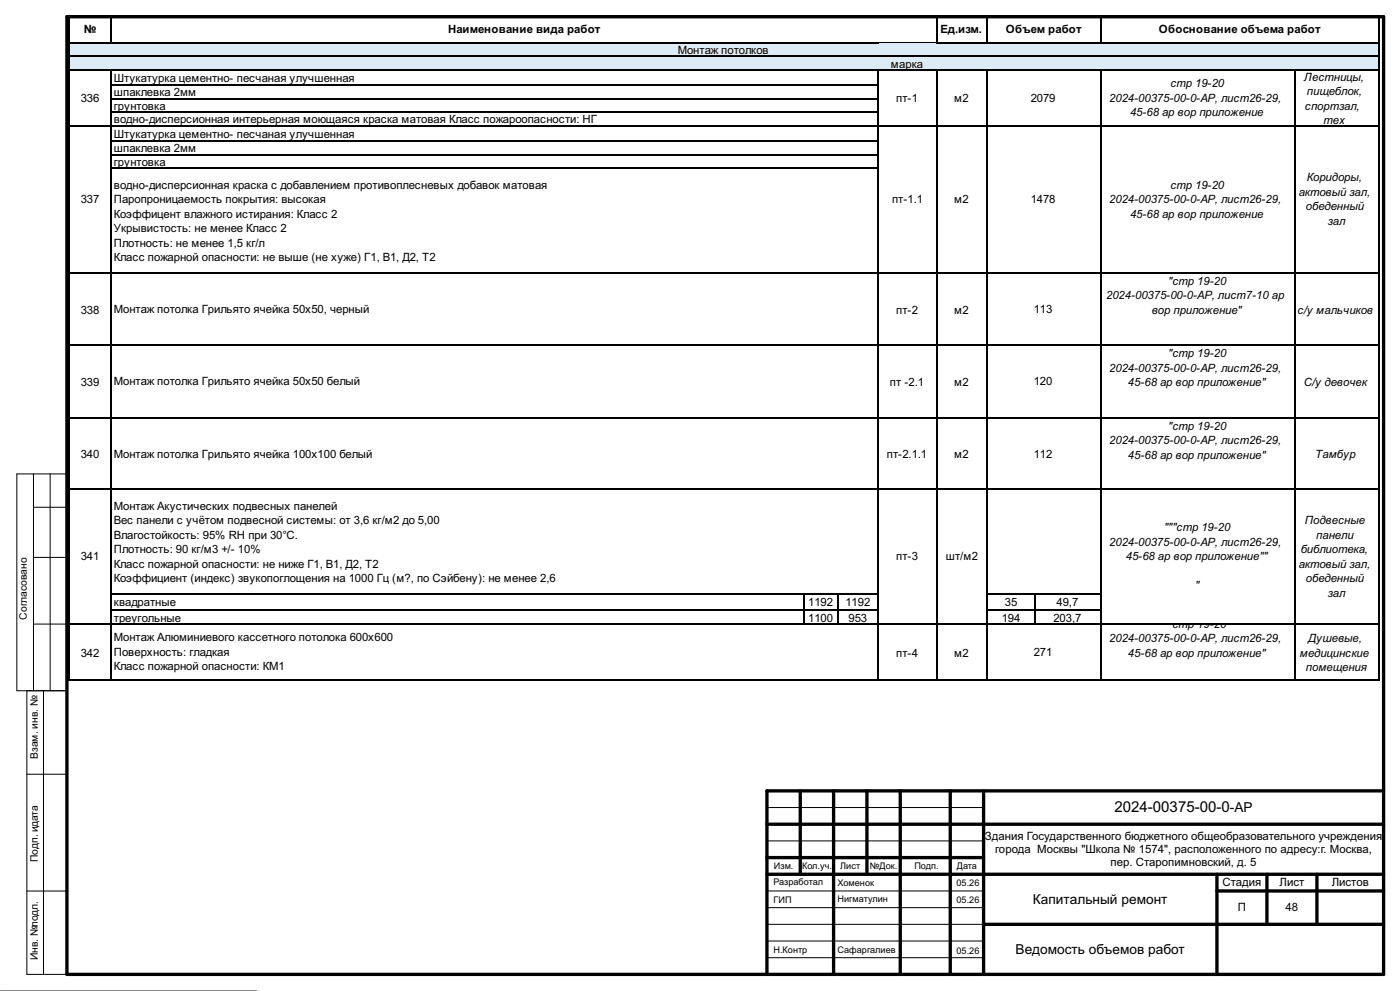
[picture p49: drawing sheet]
<svg xmlns="http://www.w3.org/2000/svg" width="420mm" height="297mm" viewBox="0 0 420 297" stroke-linecap="round" stroke-linejoin="round" font-family="sans-serif">
<defs><g id="words">
<text font-size="4.5" x="334.3" y="243.5">2024-00375-00-0-АР</text>
<g font-size="4.1">
<text x="309.9" y="270.8">Капитальный ремонт</text>
<text x="304.7" y="285.8">Ведомость объемов работ</text>
</g>
<g font-size="3.4">
<text x="25.1" y="9.9">№</text>
<text x="134.4" y="9.9">Наименование вида работ</text>
<text x="282.2" y="9.9">Ед.изм.</text>
<text x="301.8" y="9.9">Объем работ</text>
<text x="347.7" y="9.9">Обоснование объема работ</text>
<text x="203.3" y="16.1">Монтаж потолков</text>
<text x="267.3" y="20.5">марка</text>
<text x="34.1" y="24.5">Штукатурка цементно- песчаная улучшенная</text>
<text x="34.1" y="28.9">шпаклевка 2мм</text>
<text x="351.1" y="26.1">стр 19-20</text>
<text x="391.2" y="24.2">Лестницы,</text>
<text x="392.1" y="28.6">пищеблок,</text>
<text x="24.2" y="30.4">336</text>
<text x="34.1" y="32.9">грунтовка</text>
<text x="268.8" y="30.4">пт-1</text>
<text x="286.2" y="30.4">м2</text>
<text x="309.2" y="30.4">2079</text>
<text x="332.8" y="30.4">2024-00375-00-0-АР, лист26-29,</text>
<text x="339" y="34.8">45-68 ар вор приложение</text>
<text x="391.5" y="32.9">спортзал,</text>
<text x="34.1" y="36.9">водно-дисперсионная интерьерная моющаяся краска матовая Класс пожароопасности: НГ</text>
<text x="34.1" y="41.3">Штукатурка цементно- песчаная улучшенная</text>
<text x="397.1" y="37.3">тех</text>
<text x="34.1" y="45.6">шпаклевка 2мм</text>
<text x="34.1" y="49.7">грунтовка</text>
<text x="34.1" y="56.5">водно-дисперсионная краска с добавлением противоплесневых добавок матовая</text>
<text x="351.1" y="56.5">стр 19-20</text>
<text x="389.6" y="58.7">актовый зал,</text>
<text x="392.1" y="54.3">Коридоры,</text>
<text x="24.2" y="60.8">337</text>
<text x="34.1" y="60.8">Паропроницаемость покрытия: высокая</text>
<text x="34.1" y="65.2">Коэффицент влажного истирания: Класс 2</text>
<text x="267.6" y="60.8">пт-1.1</text>
<text x="286.2" y="60.8">м2</text>
<text x="309.2" y="60.8">1478</text>
<text x="332.8" y="60.8">2024-00375-00-0-АР, лист26-29,</text>
<text x="339" y="65.2">45-68 ар вор приложение</text>
<text x="391.8" y="63">обеденный</text>
<text x="34.1" y="69.5">Укрывистость: не менее Класс 2</text>
<text x="398.3" y="67.4">зал</text>
<text x="34.1" y="73.9">Плотность: не менее 1,5 кг/л</text>
<text x="34.1" y="78.2">Класс пожарной опасности: не выше (не хуже) Г1, В1, Д2, Т2</text>
<text x="331.9" y="89.7">2024-00375-00-0-АР, лист7-10 ар</text>
<text x="350.5" y="85.4">&quot;стр 19-20</text>
<text x="24.2" y="94.1">338</text>
<text x="34.1" y="93.8">Монтаж потолка Грильято ячейка 50х50, черный</text>
<text x="268.8" y="94.1">пт-2</text>
<text x="286.2" y="94.1">м2</text>
<text x="310.1" y="93.8">113</text>
<text x="345.5" y="94.1">вор приложение&quot;</text>
<text x="389.3" y="94.1">с/у мальчиков</text>
<text x="350.5" y="107.1">&quot;стр 19-20</text>
<text x="332.8" y="111.4">2024-00375-00-0-АР, лист26-29,</text>
<text x="24.2" y="115.8">339</text>
<text x="34.1" y="115.5">Монтаж потолка Грильято ячейка 50х50 белый</text>
<text x="267" y="115.8">пт -2.1</text>
<text x="286.2" y="115.8">м2</text>
<text x="310.1" y="115.5">120</text>
<text x="338.4" y="115.8">45-68 ар вор приложение&quot;</text>
<text x="391.2" y="115.8">С/у девочек</text>
<text x="350.5" y="128.8">&quot;стр 19-20</text>
<text x="24.2" y="137.2">340</text>
<text x="34.1" y="137.2">Монтаж потолка Грильято ячейка 100х100 белый</text>
<text x="266.1" y="137.2">пт-2.1.1</text>
<text x="286.2" y="137.2">м2</text>
<text x="310.1" y="137.2">112</text>
<text x="332.8" y="133.2">2024-00375-00-0-АР, лист26-29,</text>
<text x="338.4" y="137.5">45-68 ар вор приложение&quot;</text>
<text x="394.6" y="137.2">Тамбур</text>
<text x="34.1" y="152.7">Монтаж Акустических подвесных панелей</text>
<text x="34.1" y="157.1">Вес панели с учётом подвесной системы: от 3,6 кг/м2 до 5,00</text>
<text x="34.1" y="161.4">Влагостойкость: 95% RH при 30°С.</text>
<text x="349.3" y="159.3">&quot;&quot;&quot;стр 19-20</text>
<text x="391.5" y="157.1">Подвесные</text>
<text x="394.9" y="161.4">панели</text>
<text x="24.2" y="168">341</text>
<text x="34.1" y="165.8">Плотность: 90 кг/м3 +/- 10%</text>
<text x="268.8" y="168">пт-3</text>
<text x="283.7" y="168">шт/м2</text>
<text x="332.8" y="163.6">2024-00375-00-0-АР, лист26-29,</text>
<text x="337.8" y="168">45-68 ар вор приложение&quot;&quot;</text>
<text x="390.2" y="165.8">библиотека,</text>
<text x="34.1" y="170.1">Класс пожарной опасности: не ниже Г1, В1, Д2, Т2</text>
<text x="389.6" y="170.1">актовый зал,</text>
<text x="34.1" y="174.5">Коэффициент (индекс) звукопоглощения на 1000 Гц (м?, по Сэйбену): не менее 2,6</text>
<text x="358.6" y="176.6">&quot;</text>
<text x="391.8" y="174.5">обеденный</text>
<text x="398.3" y="178.8">зал</text>
<text x="34.1" y="181.6">квадратные</text>
<text x="242.5" y="181.6">1192</text>
<text x="253.6" y="181.6">1192</text>
<text x="301.4" y="181.6">35</text>
<text x="317" y="181.6">49,7</text>
<text x="34.1" y="186.3">треугольные</text>
<text x="242.5" y="186.3">1100</text>
<text x="254.6" y="186.3">953</text>
<text x="300.5" y="186.3">194</text>
<text x="316" y="186.3">203,7</text>
<text x="350.5" y="188.1">&quot;стр 19-20</text>
<text x="24.2" y="196.8">342</text>
<text x="34.1" y="192.2">Монтаж Алюминиевого кассетного потолока 600х600</text>
<text x="34.1" y="196.5">Поверхность: гладкая</text>
<text x="268.8" y="196.8">пт-4</text>
<text x="286.2" y="196.8">м2</text>
<text x="310.1" y="196.5">271</text>
<text x="332.8" y="192.5">2024-00375-00-0-АР, лист26-29,</text>
<text x="338.4" y="196.8">45-68 ар вор приложение&quot;</text>
<text x="389.9" y="196.8">медицинские</text>
<text x="392.4" y="192.5">Душевые,</text>
<text x="34.1" y="200.9">Класс пожарной опасности: КМ1</text>
<text x="391.8" y="201.2">помещения</text>
<text x="295.4" y="251.7">Здания Государственного бюджетного общеобразовательного учреждения</text>
<text x="298.5" y="255.6">города Москвы &quot;Школа № 1574&quot;, расположенного по адресу:г. Москва,</text>
<text x="333.2" y="259.6">пер. Старопимновский, д. 5</text>
<text x="366.7" y="265.6">Стадия</text>
<text x="383.9" y="265.6">Лист</text>
<text x="399.5" y="265.6">Листов</text>
<text x="371.3" y="273.1">П</text>
<text x="385.7" y="273.1">48</text>
</g>
<g font-size="3.1">
<text x="8.1" y="185.7" transform="rotate(-90 8.1 185.7)">Согласовано</text>
<text x="11.4" y="227.5" transform="rotate(-90 11.4 227.5)">Взам. инв. №</text>
<text x="11.4" y="258.3" transform="rotate(-90 11.4 258.3)">Подп. идата</text>
<text x="11.4" y="287.8" transform="rotate(-90 11.4 287.8)">Инв. №подл.</text>
</g>
<g font-size="2.7">
<text x="232.2" y="260.4">Изм.</text>
<text x="240.6" y="260.4">Кол.уч.</text>
<text x="252.1" y="260.4">Лист</text>
<text x="260.9" y="260.4">№Док.</text>
<text x="274.3" y="260.4">Подп.</text>
<text x="287" y="260.4">Дата</text>
<text x="232.1" y="265.2">Разработал</text>
<text x="251.3" y="265.5">Хоменок</text>
<text x="287" y="265.6">05.26</text>
<text x="232.1" y="270.5">ГИП</text>
<text x="251.3" y="270.3">Нигматулин</text>
<text x="287" y="270.7">05.26</text>
<text x="232.1" y="285.6">Н.Контр</text>
<text x="251.3" y="285.6">Сафаргалиев</text>
<text x="287" y="285.9">05.26</text>
</g>
<text font-size="1.4" fill="#fff" x="0" y="297">GSPublisherVersion 0.5.100.100</text>
</g></defs>
<path d="M20.6 4.7v8.3M20.8 4.8h393M20.8 12.9h393M33.4 5v8M281.1 5v8M296 5v8M330.2 5v8M413.7 5v8" fill="none" stroke="#000" stroke-width=".31"/>
<path d="M20.7 13h393.1v8.1h-393.1z" fill="#ddebf7"/>
<g fill="none" stroke="#000" stroke-width=".31">
<path d="M20.6 12.7v191.3M20.8 12.9h242.8M20.8 16.9h393M281 12.9h132.8M413.7 13v191M20.8 21h393M20.8 37.7h393M33.4 21.1v182.9M33.5 25.6h230.1M33.5 29.6h230.1M33.5 33.7h230.1M263.4 21.1v182.9"/>
<path d="M281.1 21.1v182.9M296 21.1v182.9M330.2 21.1v182.6M388.5 21.1v182.6M33.5 42.4h230.1M33.5 46.4h230.1M33.5 50.4h230.1M20.8 81.8h393M20.8 103.5h393M20.8 125.3h393M20.8 146.7h393M33.5 178h230.1"/>
<path d="M241.1 178.2v9M251.3 178.2v9M296.2 178h34.1M310.6 178.2v9M20.8 187h309.2M33.5 182.7h230.1M296.2 182.7h34.1M330.3 187h58.1M388.7 187h25.1M20.8 203.8h393"/>
</g>
<g fill="none" stroke="#000" stroke-width=".3">
<path d="M10 142v65M10 152h10.1M15 142v65M10 167.1h10.1M10 187h10.1M8.1 207v85h14.1M13.1 207v85M20.1 207h-15v-65h15v150M8.1 232h12M230.1 242h65M230.1 252h65M8.1 267h12"/>
<path d="M230.1 267h65M230.1 277h65M230.1 272h65M.1 297h77M230.1 287h65M230.1 282h65"/>
</g>
<g fill="none" stroke="#000" stroke-width="1">
<path d="M20.1 5h395v287h-395zM240.1 237v25M250.1 237v55M260.1 237v25M270.1 237v55M285.1 237v55M295.1 237v55M415.1 237h-185v55M230.1 247h185M230.1 257h65M230.1 262h185M295.1 277h120"/>
<path d="M365.1 262v30M365.1 267h50M380.1 262v15M395.1 262v15"/>
</g>
<use href="#words"/>
</svg>
